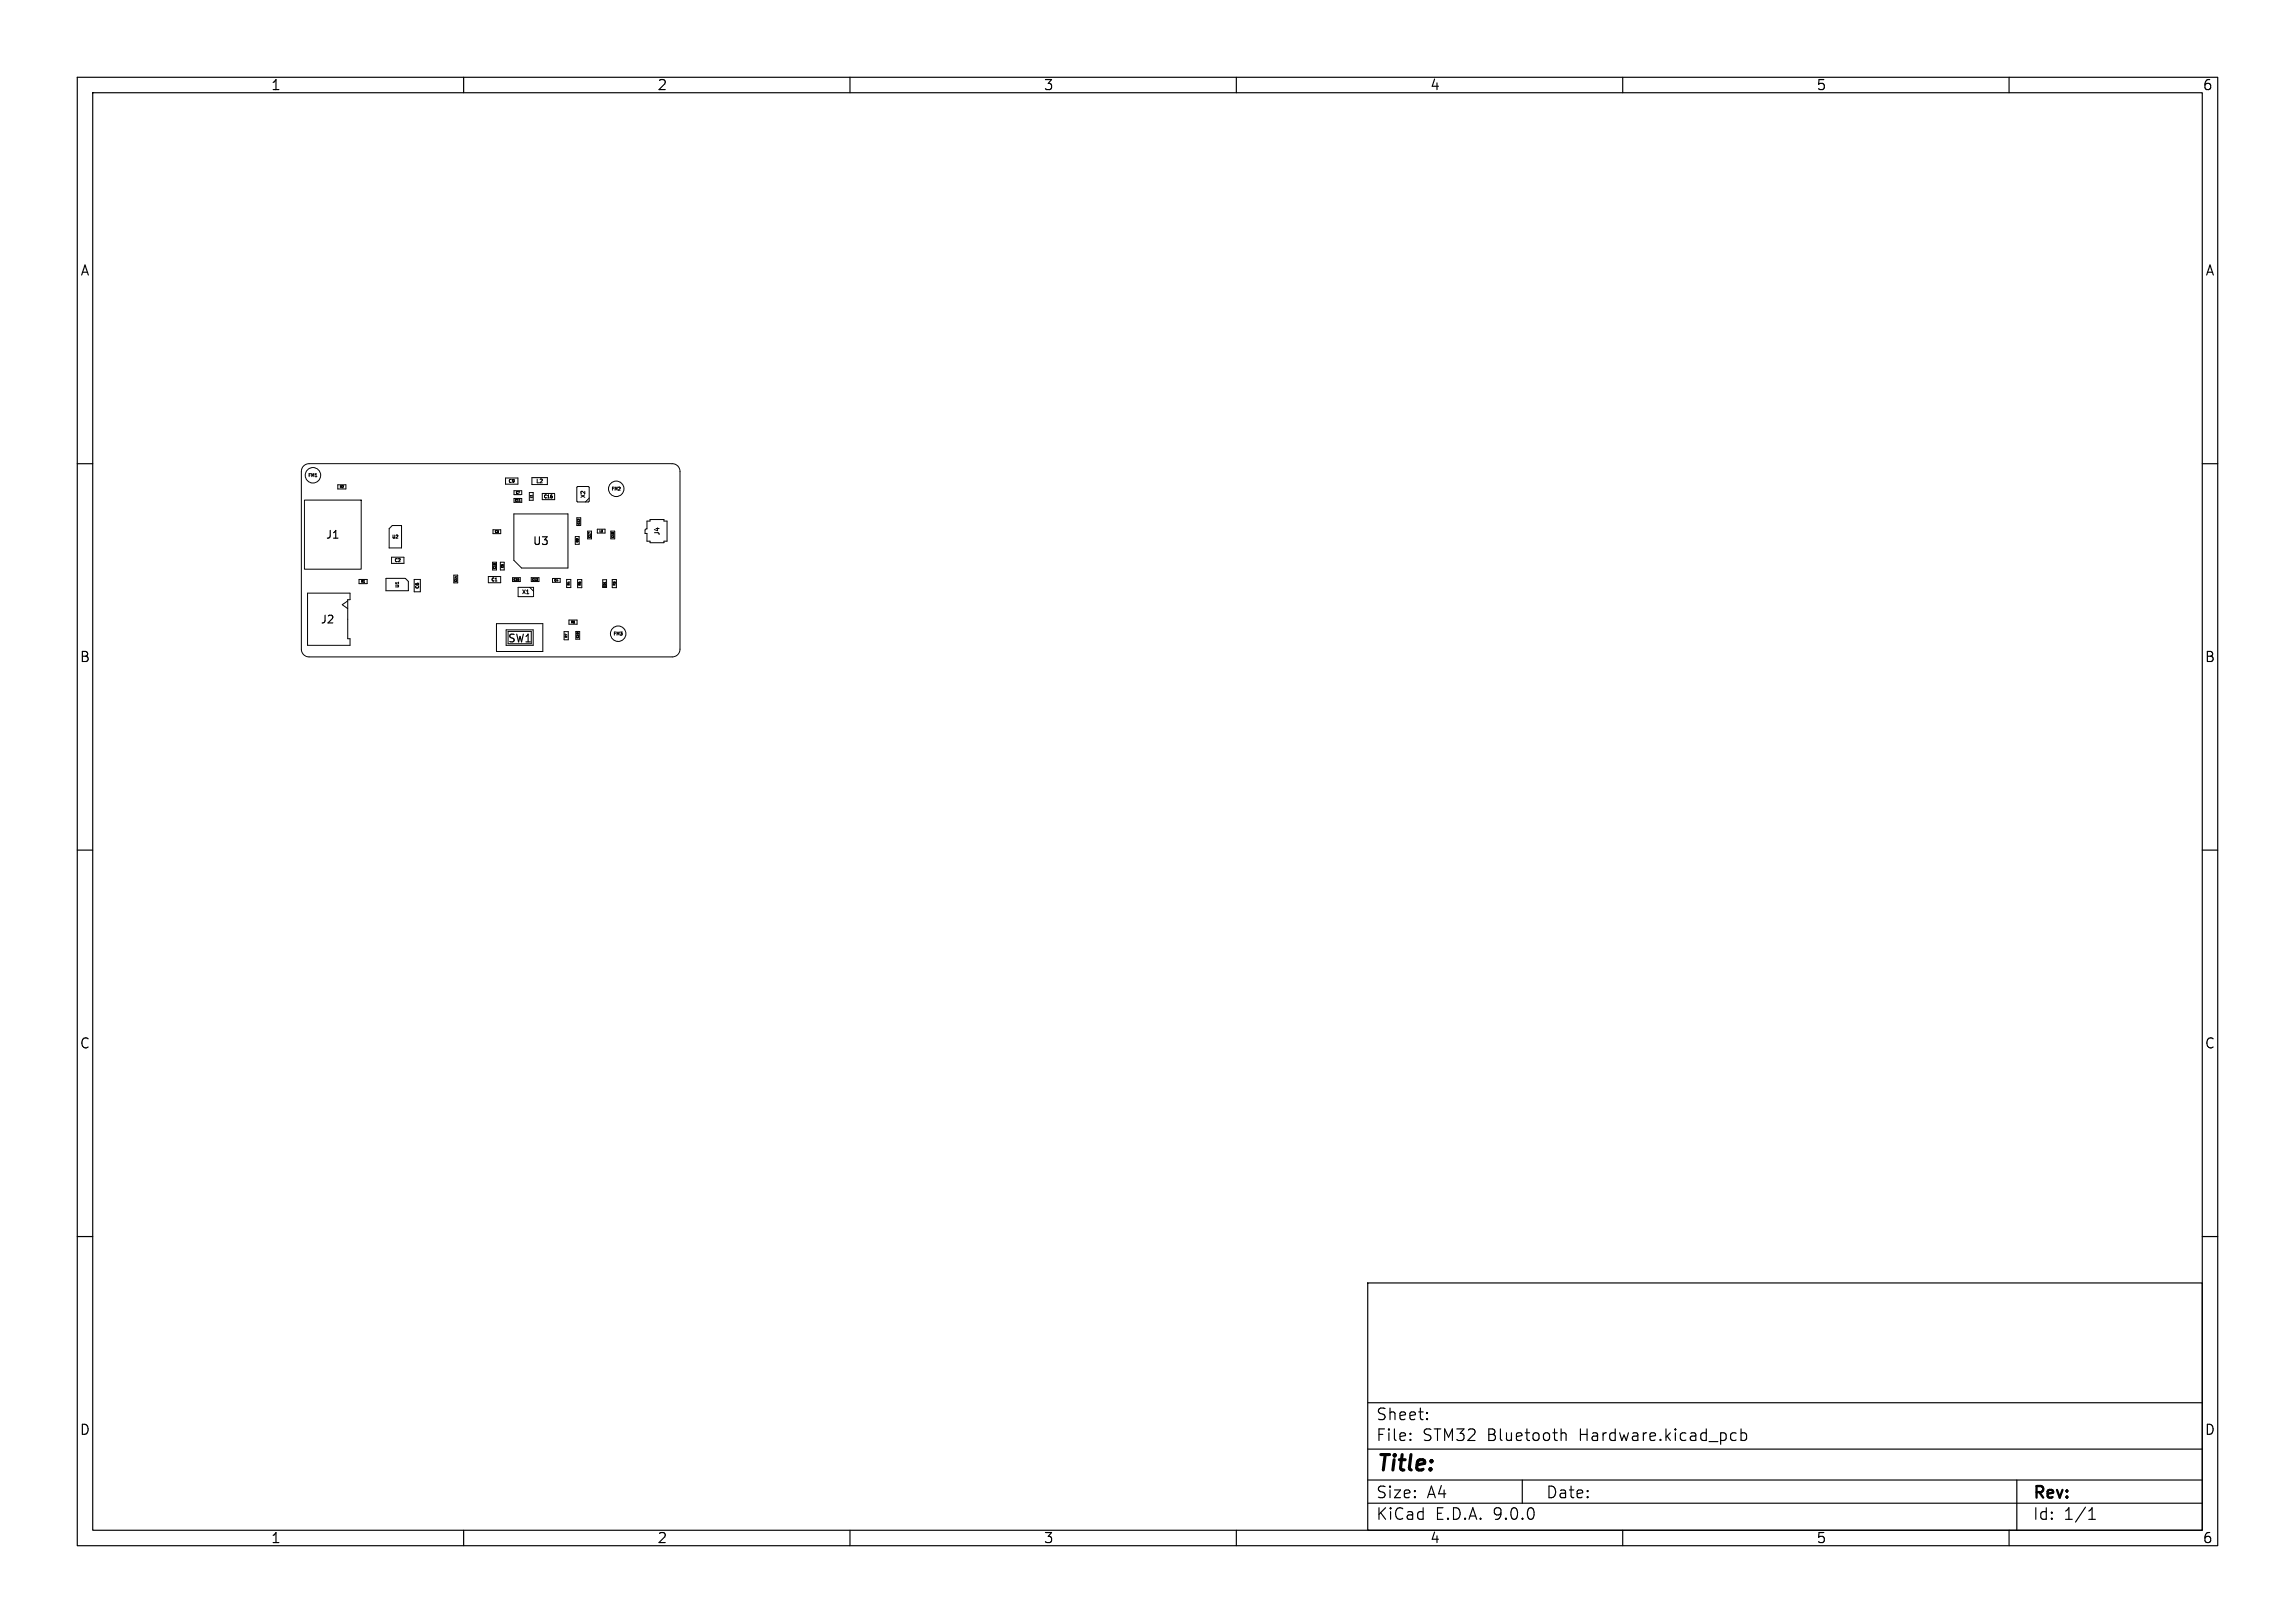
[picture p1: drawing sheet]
<svg xmlns="http://www.w3.org/2000/svg" width="297mm" height="210mm" viewBox="0 0 297 210" stroke-linecap="round" stroke-linejoin="round" font-family="sans-serif">
<defs><g id="words">
<text font-size="2.8" x="178" y="190.9">Title:</text>
<g font-size="2.1">
<text x="178" y="184">Sheet:</text>
<text x="178" y="186.7">File:</text>
<text x="184.1" y="186.7">STM32</text>
<text x="192.5" y="186.7">Bluetooth</text>
<text x="204.5" y="186.7">Hardware.kicad_pcb</text>
<text x="178" y="196.9">KiCad</text>
<text x="178" y="194.1">Size:</text>
<text x="184.7" y="194.1">A4</text>
<text x="185.7" y="196.9">E.D.A.</text>
<text x="193.3" y="196.9">9.0.0</text>
<text x="200" y="194.1">Date:</text>
<text x="263" y="194.3">Rev:</text>
<text x="263" y="196.9">Id:</text>
<text x="267.1" y="196.9">1/1</text>
</g>
<g font-size="1.8">
<text x="35" y="11.9">1</text>
<text x="85" y="11.9">2</text>
<text x="135" y="11.9">3</text>
<text x="185" y="11.9">4</text>
<text x="235" y="11.9">5</text>
<text x="285" y="11.9">6</text>
<text x="10.3" y="35.9">A</text>
<text x="285.4" y="35.9">A</text>
<text x="10.3" y="85.9">B</text>
<text x="285.3" y="85.9">B</text>
<text x="10.3" y="135.9">C</text>
<text x="285.3" y="135.9">C</text>
<text x="10.3" y="185.9">D</text>
<text x="285.3" y="185.9">D</text>
<text x="35" y="199.9">1</text>
<text x="85" y="199.9">2</text>
<text x="135" y="199.9">3</text>
<text x="185" y="199.9">4</text>
<text x="235" y="199.9">5</text>
<text x="285" y="199.9">6</text>
</g>
<g font-size="1.4">
<text x="42.1" y="69.9">J1</text>
<text x="68.9" y="70.7">U3</text>
<text x="41.4" y="80.9">J2</text>
<text x="65.7" y="83.3">SW1</text>
</g>
<text font-size=".8" x="85.5" y="69.3" transform="rotate(-90 85.5 69.3)">J4</text>
<g font-size=".7">
<text x="69.3" y="62.6">L2</text>
<text x="75.8" y="64.5" transform="rotate(-90 75.8 64.5)">X2</text>
<text x="67.5" y="77">X1</text>
</g>
<g font-size=".6">
<text x="39.9" y="61.8">FM1</text>
<text x="65.8" y="62.5">C9</text>
<text x="70.3" y="64.5">C16</text>
<text x="79.1" y="63.5">FM2</text>
<text x="50.7" y="69.7">U2</text>
<text x="51" y="72.8">C2</text>
<text x="51.7" y="76.1" transform="rotate(-90 51.7 76.1)">U1</text>
<text x="54.3" y="76.2" transform="rotate(-90 54.3 76.2)">C6</text>
<text x="63.6" y="75.3">C1</text>
<text x="79.4" y="82.3">FM3</text>
</g>
<g font-size=".4">
<text x="44" y="63.2">R2</text>
<text x="46.7" y="75.4">R1</text>
<text x="73.8" y="75.8" transform="rotate(-90 73.8 75.8)">R4</text>
<text x="75.2" y="75.8" transform="rotate(-90 75.2 75.8)">R5</text>
<text x="79.7" y="75.8" transform="rotate(-90 79.7 75.8)">R3</text>
<text x="73.5" y="82.5" transform="rotate(-90 73.5 82.5)">R7</text>
<text x="73.9" y="80.7">R6</text>
</g>
<g font-size=".3">
<text x="66.6" y="64.9">C11</text>
<text x="66.7" y="63.9">C7</text>
<text x="68.9" y="64.5" transform="rotate(-90 68.9 64.5)">L1</text>
<text x="64" y="69">C3</text>
<text x="74.9" y="70.2" transform="rotate(-90 74.9 70.2)">C8</text>
<text x="75.1" y="67.9" transform="rotate(-90 75.1 67.9)">C12</text>
<text x="76.5" y="69.6" transform="rotate(-90 76.5 69.6)">C17</text>
<text x="77.5" y="68.9">L3</text>
<text x="79.5" y="69.6" transform="rotate(-90 79.5 69.6)">C18</text>
<text x="59.2" y="75.3" transform="rotate(-90 59.2 75.3)">C14</text>
<text x="64.2" y="73.6" transform="rotate(-90 64.2 73.6)">C10</text>
<text x="65.2" y="73.5" transform="rotate(-90 65.2 73.5)">C5</text>
<text x="66.4" y="75.2">C15</text>
<text x="68.9" y="75.2">C13</text>
<text x="71.7" y="75.3">C4</text>
<text x="78.4" y="75.8" transform="rotate(-90 78.4 75.8)">D1</text>
<text x="75" y="82.6" transform="rotate(-90 75 82.6)">C19</text>
</g>
</g></defs>
<g fill="none" stroke="#000" stroke-width=".15">
<path d="M10 10h277v190h-277zM12 12h273v186h-273zM60 10v2M110 10v2M160 10v2M210 10v2M260 10v2M10 60h2M285 60h2M10 110h2M285 110h2M10 160h2"/>
<path d="M177 166h108v32h-108zM285 160h2M60 198v2M110 198v2M160 198v2M177 194.5h108M177 191.5h108M177 187.5h108M177 181.5h108M182.5 186.3h.1l-.1 .1M182.5 186.3v.1M182.5 185.5v.1"/>
<path d="M182.5 185.5h.1l-.1 .1M184.7 183.6v.1M184.7 183.6h-.1l.1 .1M184.7 182.8v.1M184.7 182.8h-.1l.1 .1M197 191.5v3M202 184.9v1.5M202 185.5a.37 .37 0 0 1 .7 .1v.8M210 198v2M224.1 185.5l.1-.1 .5 .1M224.1 186.3l.1 .1 .5-.1M225.3 185.5l.4-.1 .3 .3v.4l-.1 .2-.2 .1-.4-.1"/>
<path d="M225.3 184.9v1.5M260 198v2M261 191.5v6.5M270.3 196.6h.9M270.3 195.5l.4-.4v1.5"/>
</g>
<g fill="none" stroke="#000" stroke-width=".13">
<path d="M39.3 60.3l.3-.2 .4-.1h47a1 1 0 0 1 1 1v23a1 1 0 0 1-1 1h-47a1 1 0 0 1-1-1v-23l.1-.4zM39.4 64.7h7.3v9h-7.3zM39.8 76.8h5.5v.8h-.3v5.1h.3v.8h-5.5zM43.7 62.7h1.1v.6h-1.1zM45 77.8l-.7 .5 .7 .5M46.5 75h1v.5h-1zM49.9 74.8h2.5l.4 .4v1.2h-2.9zM50.4 68.4l.4-.4h1.2v2.9h-1.6zM50.7 72.1h1.6v.8h-1.6zM53.6 75h.8v1.6h-.8zM58.7 74.4h.5v1h-.5zM63.2 74.6h1.6v.8h-1.6z"/>
<path d="M63.8 72.8h.4v1h-.4zM63.8 68.6h1v.5h-1zM64.8 72.8h.4v1h-.4zM65.4 61.9h1.6v.8h-1.6zM66.3 74.8h1v.5h-1zM66.5 66.5h7v7h-6l-1-1zM66.5 64.5h1v.5h-1zM66.5 63.5h1v.5h-1zM67.1 76h1.9v1.2h-1.9zM67.2 64.9h.1M68.5 63.7h.5v1h-.5zM68.6 76l.4 .5"/>
<path d="M68.8 74.8h1v.5h-1zM68.8 61.8h2v.9h-2zM70.2 63.9h1.6v.8h-1.6zM71.5 74.9h1v.5h-1zM73.3 75h.6v1h-.6zM74.4 69.4h.5v1h-.5zM74.6 67h.5v1h-.5zM74.8 75h.5v1h-.5zM74.8 63h1.3l.1 .1v1.8l-.1 .1h-1.3l-.2-.1v-1.8zM76 68.7h.5v1h-.5zM76.2 64.5l-.5 .5M77.3 68.5h1v.5h-1z"/>
<path d="M78 75h.5v1h-.5zM78 75.8h.5M78 75.9h.5M79 68.7h.6v1h-.6zM79.2 75h.6v1h-.6zM83.7 67.4h.4v-.2h1.8v.2h.4v2.6h-.4v.2h-1.8v-.2h-.4v-1h-.2v-.4l.2-.2zM64.2 80.7h6v3.6h-6zM65.5 81.5h3.5v2h-3.5zM65.7 81.7h3.1v1.6h-3.1zM73 81.7h.5v1.1h-.5zM73.6 80.2h1.1v.6h-1.1zM74.5 81.7h.5v1h-.5z"/>
<circle cx="40.5" cy="61.5" r="1"/>
<circle cx="79.7" cy="63.2" r="1"/>
<circle cx="80" cy="82" r="1"/>
</g>
<use href="#words"/>
</svg>
